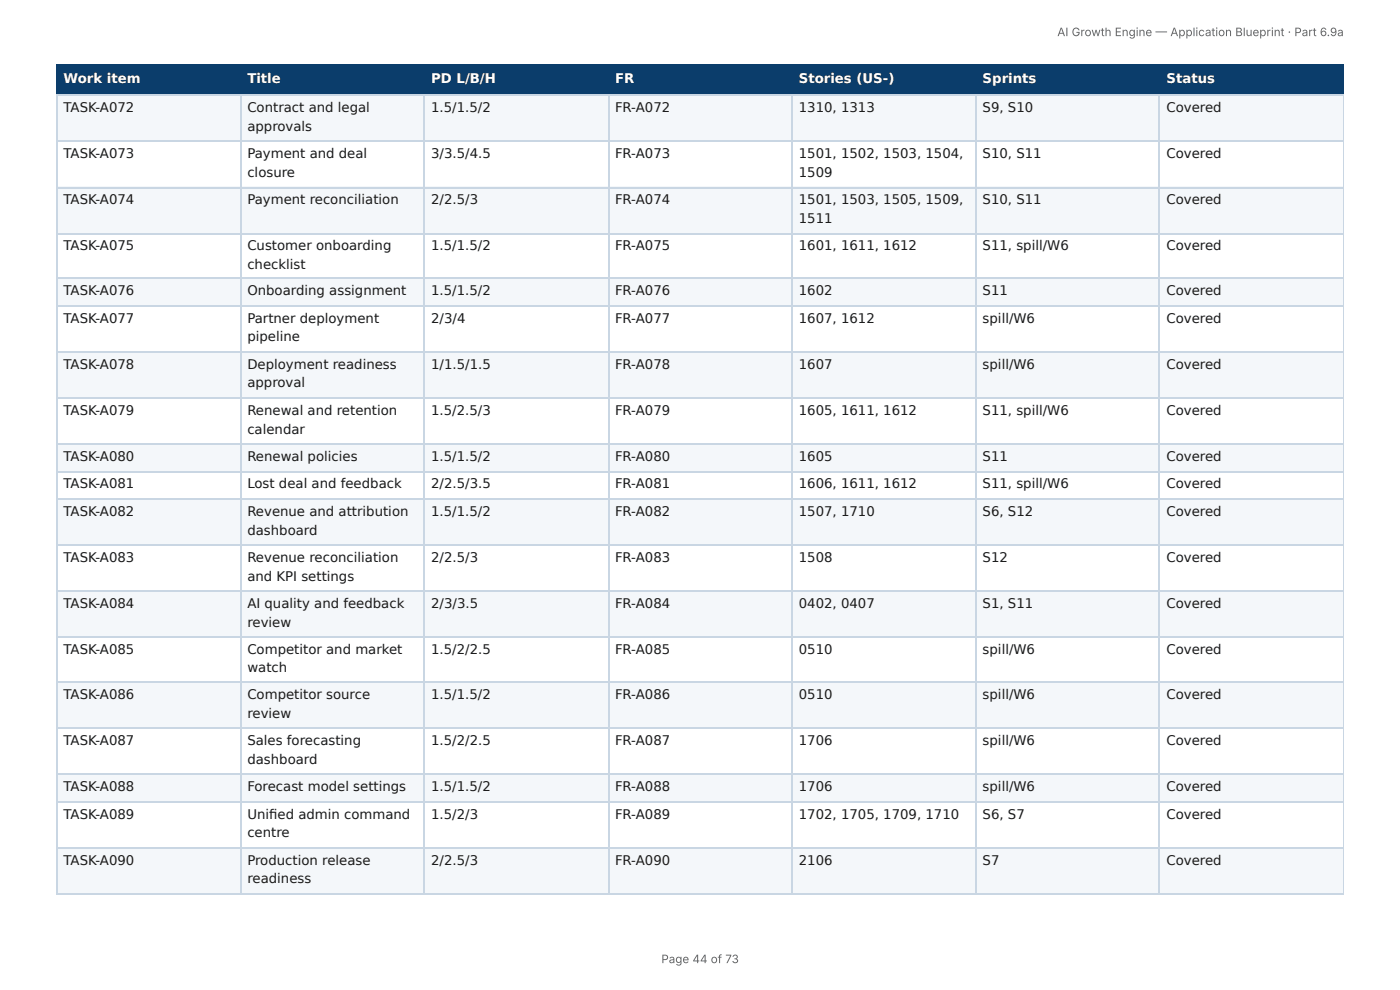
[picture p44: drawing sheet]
<svg xmlns="http://www.w3.org/2000/svg" width="297mm" height="210mm" viewBox="0 0 297 210" stroke-linecap="round" stroke-linejoin="round" font-family="sans-serif">
<defs><g id="words">
<g font-size="2.8" fill="#fff">
<text x="13.5" y="17.7">Work item</text>
<text x="52.5" y="17.7">Title</text>
<text x="91.6" y="17.7">PD L/B/H</text>
<text x="130.6" y="17.7">FR</text>
<text x="169.7" y="17.7">Stories (US-)</text>
<text x="208.7" y="17.7">Sprints</text>
<text x="247.7" y="17.7">Status</text>
</g>
<g font-size="2.8" fill="#1a1a1a">
<text x="13.5" y="23.8">TASK-A072</text>
<text x="52.5" y="23.8">Contract and legal</text>
<text x="91.6" y="23.8">1.5/1.5/2</text>
<text x="130.6" y="23.8">FR-A072</text>
<text x="169.7" y="23.8">1310, 1313</text>
<text x="208.7" y="23.8">S9, S10</text>
<text x="247.7" y="23.8">Covered</text>
<text x="52.5" y="27.8">approvals</text>
<text x="13.5" y="33.6">TASK-A073</text>
<text x="52.5" y="33.6">Payment and deal</text>
<text x="91.6" y="33.6">3/3.5/4.5</text>
<text x="130.6" y="33.6">FR-A073</text>
<text x="169.7" y="33.6">1501, 1502, 1503, 1504,</text>
<text x="208.7" y="33.6">S10, S11</text>
<text x="247.7" y="33.6">Covered</text>
<text x="52.5" y="37.6">closure</text>
<text x="169.7" y="37.6">1509</text>
<text x="13.5" y="43.4">TASK-A074</text>
<text x="52.5" y="43.4">Payment reconciliation</text>
<text x="91.6" y="43.4">2/2.5/3</text>
<text x="130.6" y="43.4">FR-A074</text>
<text x="169.7" y="43.4">1501, 1503, 1505, 1509,</text>
<text x="169.7" y="47.4">1511</text>
<text x="208.7" y="43.4">S10, S11</text>
<text x="247.7" y="43.4">Covered</text>
<text x="13.5" y="53.2">TASK-A075</text>
<text x="52.5" y="53.2">Customer onboarding</text>
<text x="91.6" y="53.2">1.5/1.5/2</text>
<text x="130.6" y="53.2">FR-A075</text>
<text x="169.7" y="53.2">1601, 1611, 1612</text>
<text x="208.7" y="53.2">S11, spill/W6</text>
<text x="247.7" y="53.2">Covered</text>
<text x="52.5" y="57.2">checklist</text>
<text x="13.5" y="62.7">TASK-A076</text>
<text x="52.5" y="62.7">Onboarding assignment</text>
<text x="91.6" y="62.7">1.5/1.5/2</text>
<text x="130.6" y="62.7">FR-A076</text>
<text x="169.7" y="62.7">1602</text>
<text x="208.7" y="62.7">S11</text>
<text x="247.7" y="62.7">Covered</text>
<text x="13.5" y="68.5">TASK-A077</text>
<text x="52.5" y="68.5">Partner deployment</text>
<text x="91.6" y="68.5">2/3/4</text>
<text x="130.6" y="68.5">FR-A077</text>
<text x="169.7" y="68.5">1607, 1612</text>
<text x="208.7" y="68.5">spill/W6</text>
<text x="247.7" y="68.5">Covered</text>
<text x="52.5" y="72.5">pipeline</text>
<text x="13.5" y="78.3">TASK-A078</text>
<text x="52.5" y="78.3">Deployment readiness</text>
<text x="52.5" y="82.3">approval</text>
<text x="91.6" y="78.3">1/1.5/1.5</text>
<text x="130.6" y="78.3">FR-A078</text>
<text x="169.7" y="78.3">1607</text>
<text x="208.7" y="78.3">spill/W6</text>
<text x="247.7" y="78.3">Covered</text>
<text x="13.5" y="88.1">TASK-A079</text>
<text x="52.5" y="88.1">Renewal and retention</text>
<text x="91.6" y="88.1">1.5/2.5/3</text>
<text x="130.6" y="88.1">FR-A079</text>
<text x="169.7" y="88.1">1605, 1611, 1612</text>
<text x="208.7" y="88.1">S11, spill/W6</text>
<text x="247.7" y="88.1">Covered</text>
<text x="52.5" y="92.1">calendar</text>
<text x="13.5" y="97.9">TASK-A080</text>
<text x="52.5" y="97.9">Renewal policies</text>
<text x="91.6" y="97.9">1.5/1.5/2</text>
<text x="130.6" y="97.9">FR-A080</text>
<text x="169.7" y="97.9">1605</text>
<text x="208.7" y="97.9">S11</text>
<text x="247.7" y="97.9">Covered</text>
<text x="13.5" y="103.7">TASK-A081</text>
<text x="52.5" y="103.7">Lost deal and feedback</text>
<text x="91.6" y="103.7">2/2.5/3.5</text>
<text x="130.6" y="103.7">FR-A081</text>
<text x="169.7" y="103.7">1606, 1611, 1612</text>
<text x="208.7" y="103.7">S11, spill/W6</text>
<text x="247.7" y="103.7">Covered</text>
<text x="13.5" y="109.5">TASK-A082</text>
<text x="52.5" y="109.5">Revenue and attribution</text>
<text x="52.5" y="113.5">dashboard</text>
<text x="91.6" y="109.5">1.5/1.5/2</text>
<text x="130.6" y="109.5">FR-A082</text>
<text x="169.7" y="109.5">1507, 1710</text>
<text x="208.7" y="109.5">S6, S12</text>
<text x="247.7" y="109.5">Covered</text>
<text x="13.5" y="119.3">TASK-A083</text>
<text x="52.5" y="119.3">Revenue reconciliation</text>
<text x="91.6" y="119.3">2/2.5/3</text>
<text x="130.6" y="119.3">FR-A083</text>
<text x="169.7" y="119.3">1508</text>
<text x="208.7" y="119.3">S12</text>
<text x="247.7" y="119.3">Covered</text>
<text x="52.5" y="123.3">and KPI settings</text>
<text x="13.5" y="129.1">TASK-A084</text>
<text x="52.5" y="129.1">AI quality and feedback</text>
<text x="91.6" y="129.1">2/3/3.5</text>
<text x="130.6" y="129.1">FR-A084</text>
<text x="169.7" y="129.1">0402, 0407</text>
<text x="208.7" y="129.1">S1, S11</text>
<text x="247.7" y="129.1">Covered</text>
<text x="52.5" y="133.1">review</text>
<text x="13.5" y="138.9">TASK-A085</text>
<text x="52.5" y="138.9">Competitor and market</text>
<text x="52.5" y="142.6">watch</text>
<text x="91.6" y="138.9">1.5/2/2.5</text>
<text x="130.6" y="138.9">FR-A085</text>
<text x="169.7" y="138.9">0510</text>
<text x="208.7" y="138.9">spill/W6</text>
<text x="247.7" y="138.9">Covered</text>
<text x="13.5" y="148.4">TASK-A086</text>
<text x="52.5" y="148.4">Competitor source</text>
<text x="91.6" y="148.4">1.5/1.5/2</text>
<text x="130.6" y="148.4">FR-A086</text>
<text x="169.7" y="148.4">0510</text>
<text x="208.7" y="148.4">spill/W6</text>
<text x="247.7" y="148.4">Covered</text>
<text x="52.5" y="152.4">review</text>
<text x="13.5" y="158.2">TASK-A087</text>
<text x="52.5" y="158.2">Sales forecasting</text>
<text x="91.6" y="158.2">1.5/2/2.5</text>
<text x="130.6" y="158.2">FR-A087</text>
<text x="169.7" y="158.2">1706</text>
<text x="208.7" y="158.2">spill/W6</text>
<text x="247.7" y="158.2">Covered</text>
<text x="52.5" y="162.2">dashboard</text>
<text x="13.5" y="168">TASK-A088</text>
<text x="13.5" y="173.8">TASK-A089</text>
<text x="52.5" y="168">Forecast model settings</text>
<text x="52.5" y="173.8">Unifi ed admin command</text>
<text x="91.6" y="168">1.5/1.5/2</text>
<text x="91.6" y="173.8">1.5/2/3</text>
<text x="130.6" y="168">FR-A088</text>
<text x="130.6" y="173.8">FR-A089</text>
<text x="169.7" y="168">1706</text>
<text x="169.7" y="173.8">1702, 1705, 1709, 1710</text>
<text x="208.7" y="168">spill/W6</text>
<text x="208.7" y="173.8">S6, S7</text>
<text x="247.7" y="168">Covered</text>
<text x="247.7" y="173.8">Covered</text>
<text x="52.5" y="177.8">centre</text>
<text x="13.5" y="183.6">TASK-A090</text>
<text x="52.5" y="183.6">Production release</text>
<text x="91.6" y="183.6">2/2.5/3</text>
<text x="130.6" y="183.6">FR-A090</text>
<text x="169.7" y="183.6">2106</text>
<text x="208.7" y="183.6">S7</text>
<text x="247.7" y="183.6">Covered</text>
<text x="52.5" y="187.6">readiness</text>
</g>
<g font-size="2.5" fill="#666">
<text x="224.6" y="7.7">AI Growth Engine — Application Blueprint · Part 6.9a</text>
<text x="140.5" y="204.5">Page 44 of 73</text>
</g>
</g></defs>
<g fill="#0b3d6b">
<path d="M12.2 14h38.9v6.1h-38.9z"/>
<path d="M51.1 14h39.1v6.1h-39.1z"/>
<path d="M90.2 14h38.9v6.1h-38.9z"/>
<path d="M129.1 14h39.2v6.1h-39.2z"/>
<path d="M168.3 14h38.9v6.1h-38.9z"/>
<path d="M207.2 14h39.1v6.1h-39.1z"/>
<path d="M246.3 14h39.1v6.1h-39.1z"/>
</g>
<g fill="#f4f7fa">
<path d="M12.2 20.1h38.9v9.8h-38.9z"/>
<path d="M51.1 20.1h39.1v9.8h-39.1z"/>
<path d="M90.2 20.1h38.9v9.8h-38.9z"/>
<path d="M129.1 20.1h39.2v9.8h-39.2z"/>
<path d="M168.3 20.1h38.9v9.8h-38.9z"/>
<path d="M207.2 20.1h39.1v9.8h-39.1z"/>
<path d="M246.3 20.1h39.1v9.8h-39.1z"/>
<path d="M12.2 39.7h38.9v9.8h-38.9z"/>
<path d="M51.1 39.7h39.1v9.8h-39.1z"/>
<path d="M90.2 39.7h38.9v9.8h-38.9z"/>
<path d="M129.1 39.7h39.2v9.8h-39.2z"/>
<path d="M168.3 39.7h38.9v9.8h-38.9z"/>
<path d="M207.2 39.7h39.1v9.8h-39.1z"/>
<path d="M246.3 39.7h39.1v9.8h-39.1z"/>
<path d="M12.2 59.3h38.9v5.8h-38.9z"/>
<path d="M51.1 59.3h39.1v5.8h-39.1z"/>
<path d="M90.2 59.3h38.9v5.8h-38.9z"/>
<path d="M129.1 59.3h39.2v5.8h-39.2z"/>
<path d="M168.3 59.3h38.9v5.8h-38.9z"/>
<path d="M207.2 59.3h39.1v5.8h-39.1z"/>
<path d="M246.3 59.3h39.1v5.8h-39.1z"/>
<path d="M12.2 74.9h38.9v9.8h-38.9z"/>
<path d="M51.1 74.9h39.1v9.8h-39.1z"/>
<path d="M90.2 74.9h38.9v9.8h-38.9z"/>
<path d="M129.1 74.9h39.2v9.8h-39.2z"/>
<path d="M168.3 74.9h38.9v9.8h-38.9z"/>
<path d="M207.2 74.9h39.1v9.8h-39.1z"/>
<path d="M246.3 74.9h39.1v9.8h-39.1z"/>
<path d="M12.2 94.5h38.9v5.5h-38.9z"/>
<path d="M51.1 94.5h39.1v5.5h-39.1z"/>
<path d="M90.2 94.5h38.9v5.5h-38.9z"/>
<path d="M129.1 94.5h39.2v5.5h-39.2z"/>
<path d="M168.3 94.5h38.9v5.5h-38.9z"/>
<path d="M207.2 94.5h39.1v5.5h-39.1z"/>
<path d="M246.3 94.5h39.1v5.5h-39.1z"/>
<path d="M12.2 105.8h38.9v9.8h-38.9z"/>
<path d="M51.1 105.8h39.1v9.8h-39.1z"/>
<path d="M90.2 105.8h38.9v9.8h-38.9z"/>
<path d="M129.1 105.8h39.2v9.8h-39.2z"/>
<path d="M168.3 105.8h38.9v9.8h-38.9z"/>
<path d="M207.2 105.8h39.1v9.8h-39.1z"/>
<path d="M246.3 105.8h39.1v9.8h-39.1z"/>
<path d="M12.2 125.4h38.9v9.8h-38.9z"/>
<path d="M51.1 125.4h39.1v9.8h-39.1z"/>
<path d="M90.2 125.4h38.9v9.8h-38.9z"/>
<path d="M129.1 125.4h39.2v9.8h-39.2z"/>
<path d="M168.3 125.4h38.9v9.8h-38.9z"/>
<path d="M207.2 125.4h39.1v9.8h-39.1z"/>
<path d="M246.3 125.4h39.1v9.8h-39.1z"/>
<path d="M12.2 145h38.9v9.8h-38.9z"/>
<path d="M51.1 145h39.1v9.8h-39.1z"/>
<path d="M90.2 145h38.9v9.8h-38.9z"/>
<path d="M129.1 145h39.2v9.8h-39.2z"/>
<path d="M168.3 145h38.9v9.8h-38.9z"/>
<path d="M207.2 145h39.1v9.8h-39.1z"/>
<path d="M246.3 145h39.1v9.8h-39.1z"/>
<path d="M12.2 164.6h38.9v5.8h-38.9z"/>
<path d="M51.1 164.6h39.1v5.8h-39.1z"/>
<path d="M90.2 164.6h38.9v5.8h-38.9z"/>
<path d="M129.1 164.6h39.2v5.8h-39.2z"/>
<path d="M168.3 164.6h38.9v5.8h-38.9z"/>
<path d="M207.2 164.6h39.1v5.8h-39.1z"/>
<path d="M246.3 164.6h39.1v5.8h-39.1z"/>
<path d="M12.2 179.9h38.9v9.8h-38.9z"/>
<path d="M51.1 179.9h39.1v9.8h-39.1z"/>
<path d="M90.2 179.9h38.9v9.8h-38.9z"/>
<path d="M129.1 179.9h39.2v9.8h-39.2z"/>
<path d="M168.3 179.9h38.9v9.8h-38.9z"/>
<path d="M207.2 179.9h39.1v9.8h-39.1z"/>
<path d="M246.3 179.9h39.1v9.8h-39.1z"/>
</g>
<path d="M11.9 13.9h273.5M12 13.8v6.6M51.2 13.8v6.6M90.1 13.8v6.6M129.2 13.8v6.6M168.1 13.8v6.6M207.3 13.8v6.6M246.2 13.8v6.6M11.9 20.2h273.5" fill="none" stroke="#0b3d6b" stroke-width=".26"/>
<path d="M285.3 13.8v6.6" fill="none" stroke="#0b3d6b" stroke-width=".21"/>
<g fill="none" stroke="#c9d6e3" stroke-width=".26">
<path d="M11.9 20.2h273.5M11.9 30h273.5M11.9 39.8h273.5M12 20.4v169.3M51.2 20.4v169.3M90.1 20.4v169.3M129.2 20.4v169.3M168.1 20.4v169.3M207.3 20.4v169.3M246.2 20.4v169.3M11.9 49.6h273.5M11.9 59.1h273.5"/>
<path d="M11.9 65h273.5M11.9 74.7h273.5M11.9 84.5h273.5M11.9 94.3h273.5M11.9 100.1h273.5M11.9 106h273.5M11.9 115.8h273.5M11.9 125.5h273.5M11.9 135.3h273.5M11.9 144.9h273.5M11.9 154.6h273.5M11.9 164.4h273.5"/>
<path d="M11.9 170.3h273.5M11.9 180h273.5M11.9 189.8h273.5"/>
</g>
<path d="M285.3 20.4v169.3" fill="none" stroke="#c9d6e3" stroke-width=".21"/>
<use href="#words"/>
</svg>
